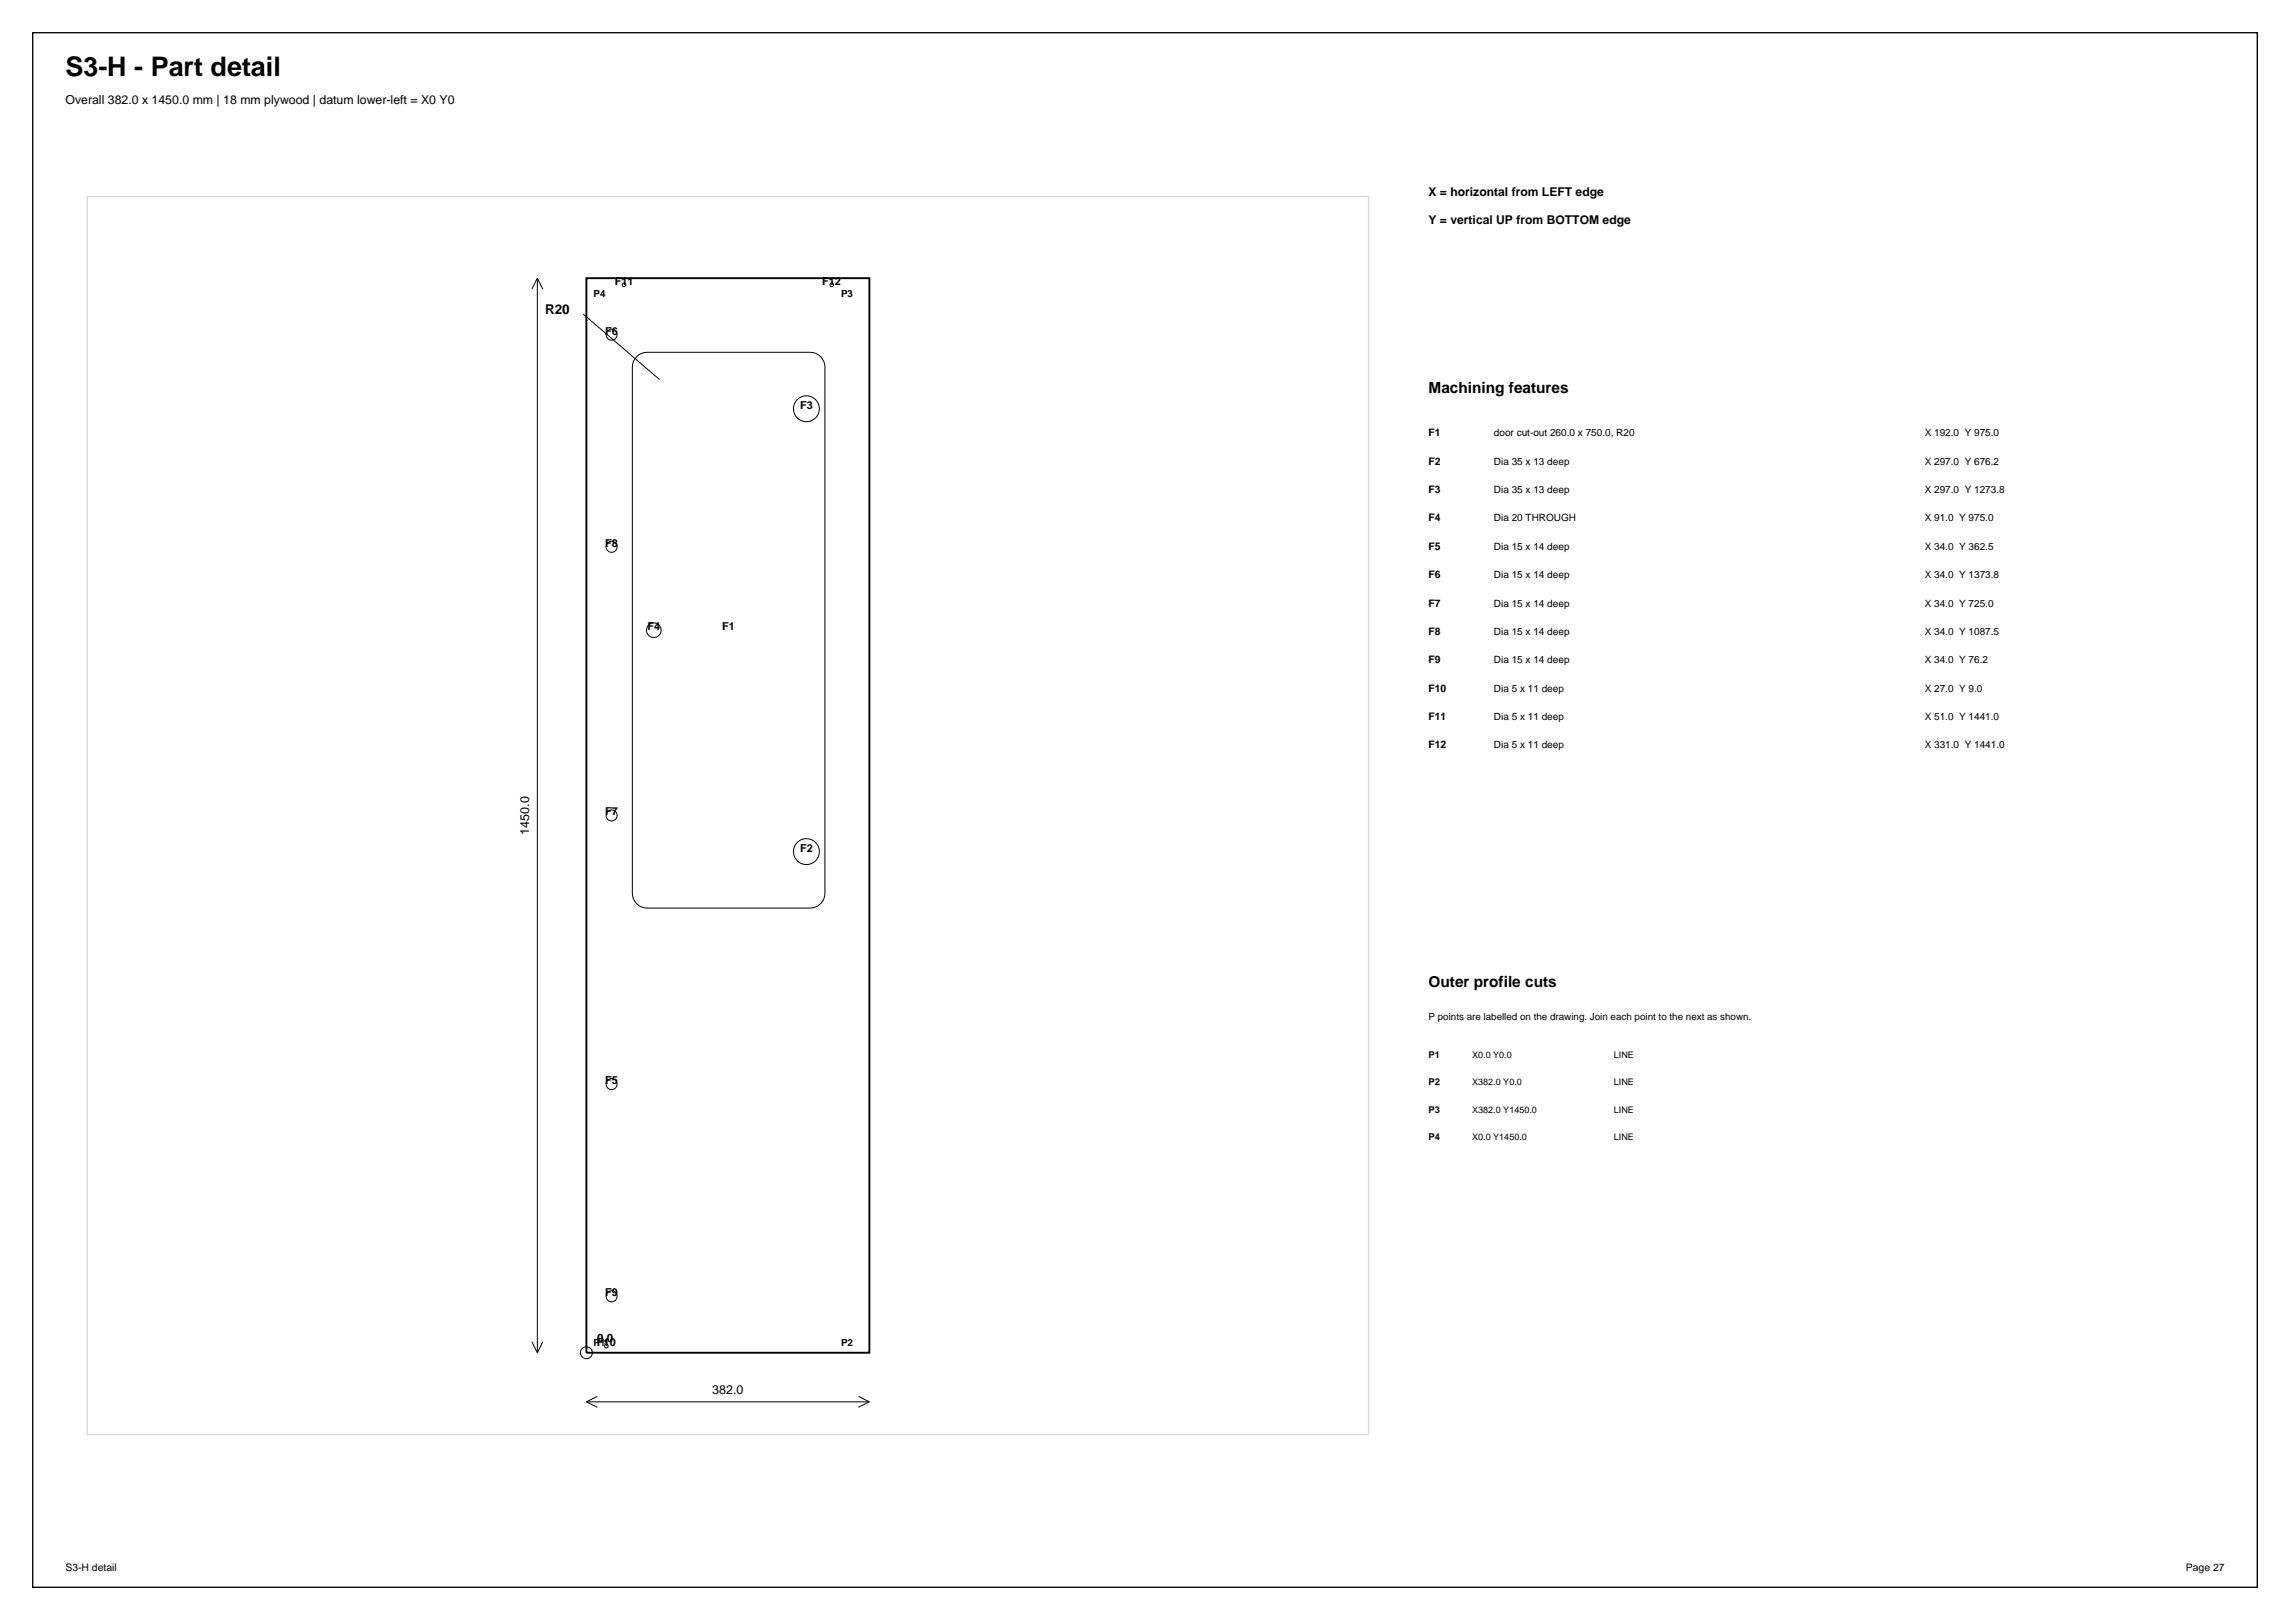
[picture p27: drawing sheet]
<svg xmlns="http://www.w3.org/2000/svg" width="420mm" height="297mm" viewBox="0 0 420 297" stroke-linecap="round" stroke-linejoin="round" font-family="sans-serif">
<defs><g id="words">
<text font-size="4.9" x="12" y="14">S3-H - Part detail</text>
<g font-size="2.8">
<text x="262" y="72">Machining features</text>
<text x="262" y="181">Outer profile cuts</text>
</g>
<text font-size="2.5" x="100" y="57.6">R20</text>
<g font-size="2.3">
<text x="12" y="19">Overall 382.0 x 1450.0 mm | 18 mm plywood | datum lower-left = X0 Y0</text>
<text x="97.1" y="153" transform="rotate(-90 97.1 153)">1450.0</text>
<text x="130.6" y="255.5">382.0</text>
</g>
<g font-size="2.2">
<text x="262" y="36">X = horizontal from LEFT edge</text>
<text x="262" y="41">Y = vertical UP from BOTTOM edge</text>
</g>
<text font-size="2.1" x="109.6" y="246">0,0</text>
<g font-size="2">
<text x="112.7" y="52.2">F11</text>
<text x="150.8" y="52.2">F12</text>
<text x="111" y="61.4">F6</text>
<text x="146.7" y="74.9">F3</text>
<text x="111" y="100.3">F8</text>
<text x="118.7" y="115.5">F4</text>
<text x="132.5" y="115.5">F1</text>
<text x="111" y="149.5">F7</text>
<text x="146.7" y="156.1">F2</text>
<text x="111" y="198.7">F5</text>
<text x="111" y="237.6">F9</text>
<text x="109.5" y="246.8">F10</text>
</g>
<g font-size="1.9">
<text x="262" y="80">F1</text>
<text x="262" y="85.2">F2</text>
<text x="262" y="90.4">F3</text>
<text x="262" y="95.6">F4</text>
<text x="262" y="100.8">F5</text>
<text x="262" y="106">F6</text>
<text x="262" y="111.2">F7</text>
<text x="262" y="116.4">F8</text>
<text x="262" y="121.6">F9</text>
<text x="262" y="126.8">F10</text>
<text x="262" y="132">F11</text>
<text x="262" y="137.2">F12</text>
<text x="12" y="288">S3-H detail</text>
<text x="400.9" y="288">Page 27</text>
</g>
<g font-size="1.8">
<text x="108.9" y="54.4">P4</text>
<text x="154.2" y="54.4">P3</text>
<text x="274" y="80">door cut-out 260.0 x 750.0, R20</text>
<text x="353" y="80">X 192.0 Y 975.0</text>
<text x="274" y="85.2">Dia 35 x 13 deep</text>
<text x="353" y="85.2">X 297.0 Y 676.2</text>
<text x="274" y="90.4">Dia 35 x 13 deep</text>
<text x="274" y="95.6">Dia 20 THROUGH</text>
<text x="353" y="90.4">X 297.0 Y 1273.8</text>
<text x="353" y="95.6">X 91.0 Y 975.0</text>
<text x="274" y="100.8">Dia 15 x 14 deep</text>
<text x="353" y="100.8">X 34.0 Y 362.5</text>
<text x="274" y="106">Dia 15 x 14 deep</text>
<text x="353" y="106">X 34.0 Y 1373.8</text>
<text x="274" y="111.2">Dia 15 x 14 deep</text>
<text x="353" y="111.2">X 34.0 Y 725.0</text>
<text x="274" y="116.4">Dia 15 x 14 deep</text>
<text x="353" y="116.4">X 34.0 Y 1087.5</text>
<text x="274" y="121.6">Dia 15 x 14 deep</text>
<text x="353" y="121.6">X 34.0 Y 76.2</text>
<text x="274" y="126.8">Dia 5 x 11 deep</text>
<text x="353" y="126.8">X 27.0 Y 9.0</text>
<text x="274" y="132">Dia 5 x 11 deep</text>
<text x="274" y="137.2">Dia 5 x 11 deep</text>
<text x="353" y="132">X 51.0 Y 1441.0</text>
<text x="353" y="137.2">X 331.0 Y 1441.0</text>
<text x="262" y="187">P points are labelled on the drawing. Join each point to the next as shown.</text>
<text x="108.9" y="246.7">P1</text>
<text x="154.2" y="246.7">P2</text>
</g>
<g font-size="1.7">
<text x="262" y="194">P1</text>
<text x="270" y="194">X0.0 Y0.0</text>
<text x="296" y="194">LINE</text>
<text x="262" y="199">P2</text>
<text x="270" y="199">X382.0 Y0.0</text>
<text x="296" y="199">LINE</text>
<text x="262" y="204">P3</text>
<text x="262" y="209">P4</text>
<text x="270" y="204">X382.0 Y1450.0</text>
<text x="270" y="209">X0.0 Y1450.0</text>
<text x="296" y="204">LINE</text>
<text x="296" y="209">LINE</text>
</g>
</g></defs>
<path d="M6 6h408v285h-408z" fill="none" stroke="#000" stroke-width=".25"/>
<path d="M16 36h235v227h-235z" fill="none" stroke="#d9d9d9" stroke-width=".25"/>
<path d="M107.6 51h51.8v197h-51.8z" fill="none" stroke="#000" stroke-width=".35"/>
<g fill="none" stroke="#000" stroke-width=".18">
<path d="M98.6 51v197M98.6 51l-1 2M98.6 51l1 2M107 57.6l14 12M116.8 65.4a2.72 2.72 0 0 1 1.9-.8h29.9a2.72 2.72 0 0 1 2.7 2.7v96.5a2.72 2.72 0 0 1-2.7 2.7h-29.9a2.72 2.72 0 0 1-2.7-2.7v-96.5a2.72 2.72 0 0 1 .8-1.9zM97.6 246l1 2M99.6 246l-1 2M107.6 257h51.8M107.6 257l2 1M109.6 256l-2 1M157.4 256l2 1M159.4 257l-2 1"/>
<circle cx="114.5" cy="52.2" r=".34"/>
<circle cx="152.5" cy="52.2" r=".34"/>
<circle cx="112.2" cy="61.4" r="1.02"/>
<circle cx="147.9" cy="74.9" r="2.38"/>
<circle cx="112.2" cy="100.3" r="1.02"/>
<circle cx="119.9" cy="115.5" r="1.36"/>
<circle cx="112.2" cy="149.5" r="1.02"/>
<circle cx="147.9" cy="156.1" r="2.38"/>
<circle cx="112.2" cy="198.8" r="1.02"/>
<circle cx="112.2" cy="237.6" r="1.02"/>
<circle cx="107.6" cy="248" r="1.1"/>
<circle cx="111.2" cy="246.8" r=".34"/>
</g>
<use href="#words"/>
</svg>
